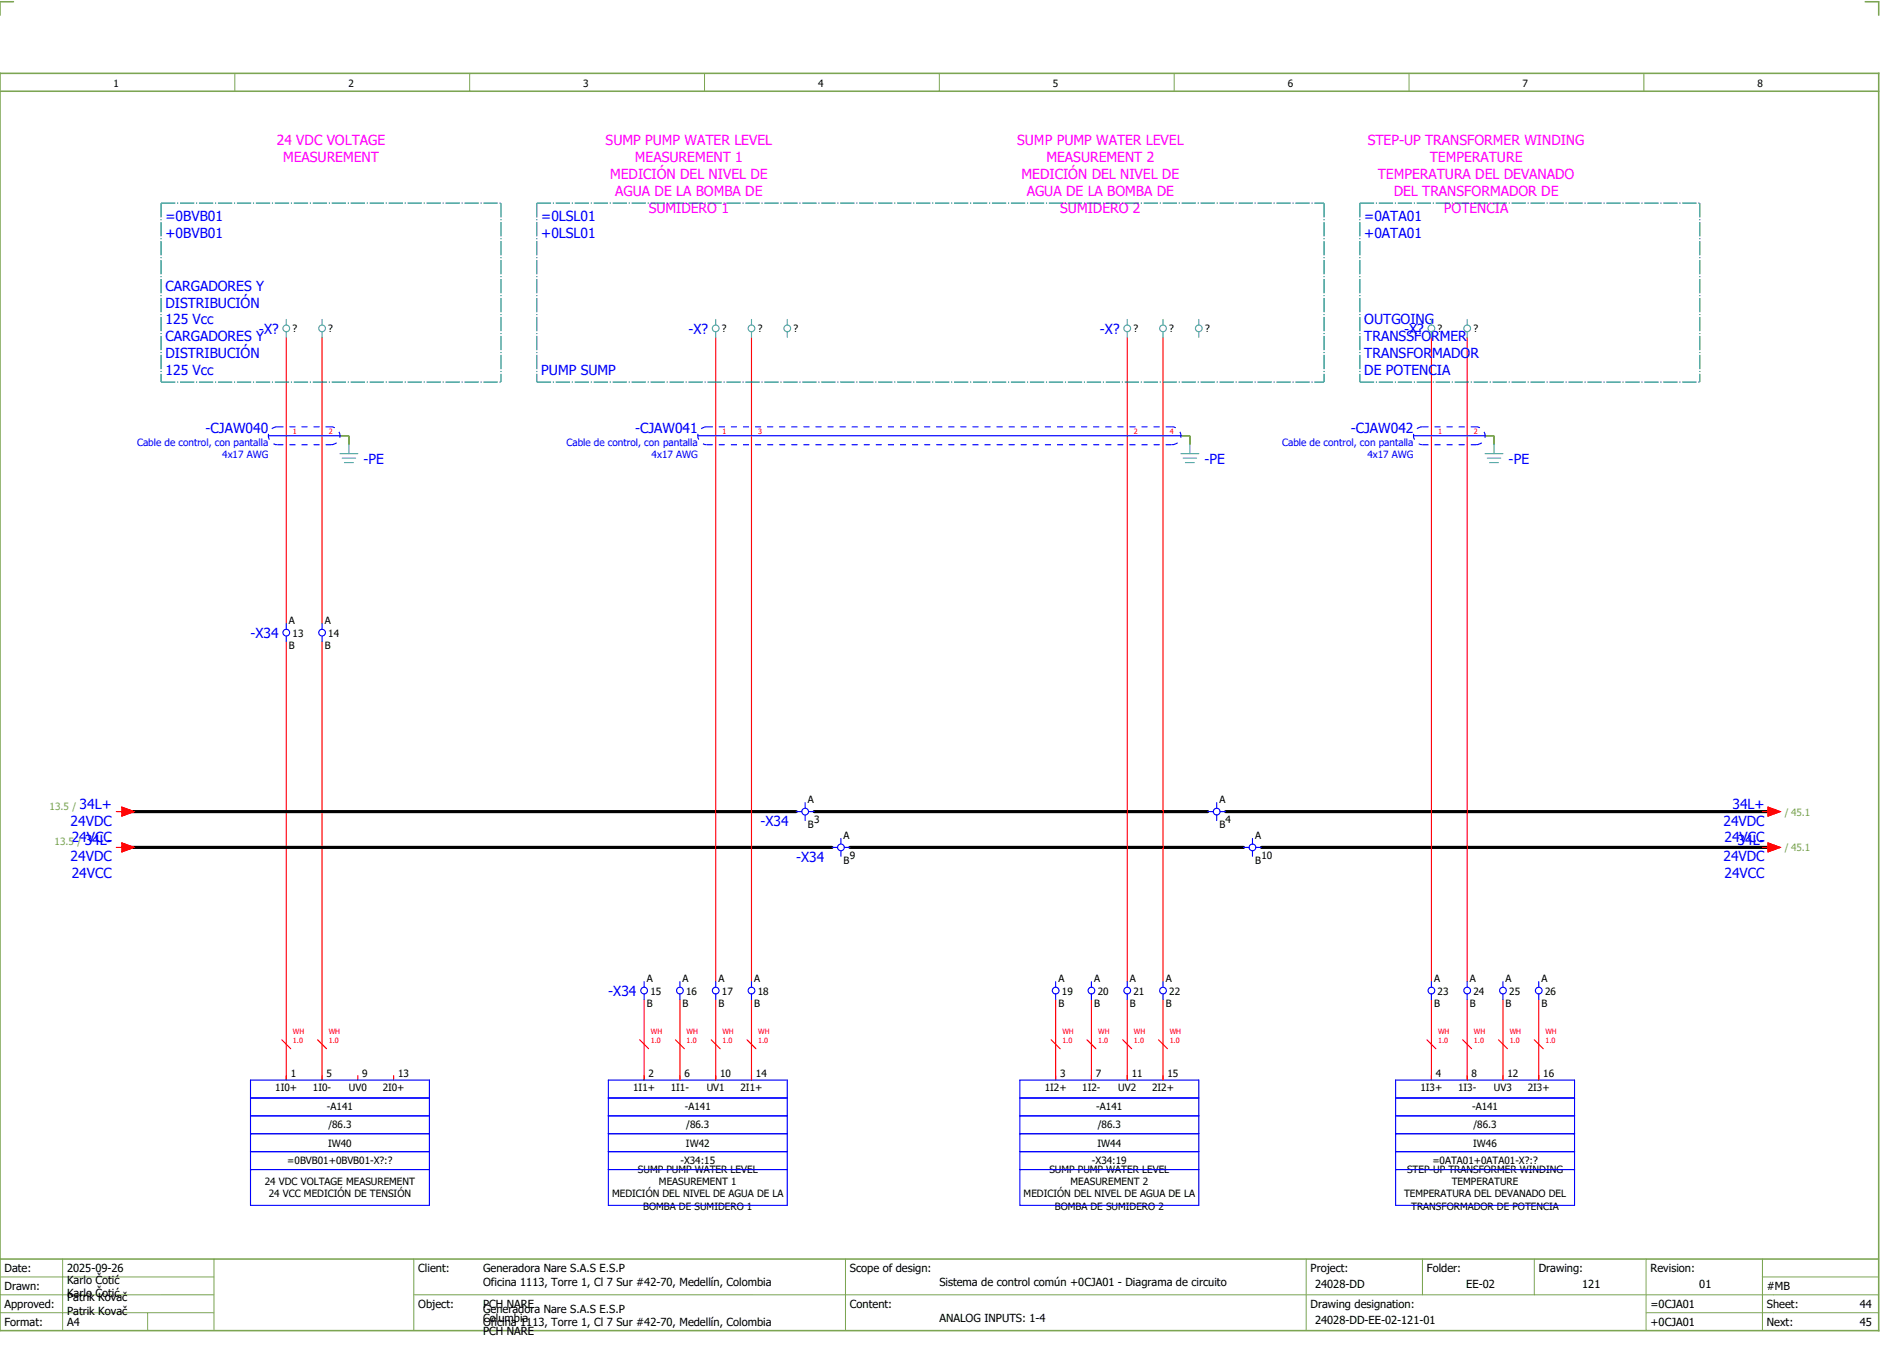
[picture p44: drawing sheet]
<svg xmlns="http://www.w3.org/2000/svg" width="421mm" height="301mm" viewBox="0 0 421 301" stroke-linecap="round" stroke-linejoin="round" font-family="sans-serif">
<defs><g id="words">
<g font-size="3.1" fill="#f0f">
<text x="61.9" y="32.5">24 VDC VOLTAGE</text>
<text x="135.4" y="32.5">SUMP PUMP WATER LEVEL</text>
<text x="227.4" y="32.5">SUMP PUMP WATER LEVEL</text>
<text x="305.8" y="32.5">STEP-UP TRANSFORMER WINDING</text>
<text x="63.3" y="36.3">MEASUREMENT</text>
<text x="136.4" y="40">MEDICIÓN DEL NIVEL DE</text>
<text x="141.9" y="36.3">MEASUREMENT 1</text>
<text x="228.4" y="40">MEDICIÓN DEL NIVEL DE</text>
<text x="233.9" y="36.3">MEASUREMENT 2</text>
<text x="308" y="40">TEMPERATURA DEL DEVANADO</text>
<text x="319.6" y="36.3">TEMPERATURE</text>
<text x="137.5" y="43.8">AGUA DE LA BOMBA DE</text>
<text x="145" y="47.5">SUMIDERO 1</text>
<text x="229.5" y="43.8">AGUA DE LA BOMBA DE</text>
<text x="237" y="47.5">SUMIDERO 2</text>
<text x="311.6" y="43.8">DEL TRANSFORMADOR DE</text>
<text x="322.8" y="47.5">POTENCIA</text>
</g>
<g font-size="3.1" fill="#00f">
<text x="37" y="49.5">=0BVB01</text>
<text x="37" y="53.3">+0BVB01</text>
<text x="121" y="49.5">=0LSL01</text>
<text x="121" y="53.3">+0LSL01</text>
<text x="305" y="49.5">=0ATA01</text>
<text x="305" y="53.3">+0ATA01</text>
<text x="37" y="65">CARGADORES Y</text>
<text x="37" y="68.8">DISTRIBUCIÓN</text>
<text x="37" y="72.5">125 Vcc</text>
<text x="37" y="76.3">CARGADORES Y</text>
<text x="57.9" y="74.6">-X?</text>
<text x="153.9" y="74.6">-X?</text>
<text x="245.9" y="74.6">-X?</text>
<text x="305" y="72.5">OUTGOING</text>
<text x="305" y="76.3">TRANSSFORMER</text>
<text x="313.9" y="74.6">-X?</text>
<text x="37" y="80">DISTRIBUCIÓN</text>
<text x="37" y="83.8">125 Vcc</text>
<text x="121" y="83.8">PUMP SUMP</text>
<text x="305" y="80">TRANSFORMADOR</text>
<text x="305" y="83.8">DE POTENCIA</text>
<text x="46" y="96.8">-CJAW040</text>
<text x="142" y="96.8">-CJAW041</text>
<text x="302" y="96.8">-CJAW042</text>
<text x="81.3" y="103.7">-PE</text>
<text x="269.3" y="103.7">-PE</text>
<text x="337.3" y="103.7">-PE</text>
<text x="56" y="142.6">-X34</text>
<text x="15.8" y="184.5">24VDC</text>
<text x="17.8" y="180.8">34L+</text>
<text x="170" y="184.7">-X34</text>
<text x="385.3" y="184.5">24VDC</text>
<text x="387.3" y="180.8">34L+</text>
<text x="16" y="188.3">24VCC</text>
<text x="18.9" y="188.8">34L-</text>
<text x="385.5" y="188.3">24VCC</text>
<text x="388.4" y="188.8">34L-</text>
<text x="15.8" y="192.5">24VDC</text>
<text x="16" y="196.3">24VCC</text>
<text x="178" y="192.7">-X34</text>
<text x="385.3" y="192.5">24VDC</text>
<text x="385.5" y="196.3">24VCC</text>
<text x="136" y="222.6">-X34</text>
</g>
<g font-size="2.5">
<text x="1" y="284.4">Date:</text>
<text x="15" y="286.9">Karlo Čotić</text>
<text x="15" y="284.4">2025-09-26</text>
<text x="93.5" y="284.4">Client:</text>
<text x="108" y="284.4">Generadora Nare S.A.S E.S.P</text>
<text x="108" y="287.4">Oficina 1113, Torre 1, Cl 7 Sur #42-70, Medellín, Colombia</text>
<text x="190" y="284.4">Scope of design:</text>
<text x="210" y="287.4">Sistema de control común +0CJA01 - Diagrama de circuito</text>
<text x="293" y="284.4">Project:</text>
<text x="294" y="287.9">24028-DD</text>
<text x="319" y="284.4">Folder:</text>
<text x="327.8" y="287.9">EE-02</text>
<text x="344" y="284.4">Drawing:</text>
<text x="353.7" y="287.9">121</text>
<text x="369" y="284.4">Revision:</text>
<text x="379.9" y="287.9">01</text>
<text x="1" y="288.4">Drawn:</text>
<text x="1" y="292.4">Approved:</text>
<text x="15" y="289.9">Karlo Čotić</text>
<text x="15" y="290.9">Patrik Kovač</text>
<text x="15" y="293.9">Patrik Kovač</text>
<text x="93.5" y="292.4">Object:</text>
<text x="108" y="293.4">Generadora Nare S.A.S E.S.P</text>
<text x="108" y="292.4">PCH NARE</text>
<text x="190" y="292.4">Content:</text>
<text x="293" y="292.4">Drawing designation:</text>
<text x="369" y="292.4">=0CJA01</text>
<text x="395" y="292.4">Sheet:</text>
<text x="395" y="288.4">#MB</text>
<text x="415.8" y="292.4">44</text>
<text x="1" y="296.4">Format:</text>
<text x="15" y="296.4">A4</text>
<text x="108" y="296.4">Oficina 1113, Torre 1, Cl 7 Sur #42-70, Medellín, Colombia</text>
<text x="108" y="295.4">Columbia</text>
<text x="108" y="298.4">PCH NARE</text>
<text x="210" y="295.4">ANALOG INPUTS: 1-4</text>
<text x="294" y="295.9">24028-DD-EE-02-121-01</text>
<text x="369" y="296.4">+0CJA01</text>
<text x="395" y="296.4">Next:</text>
<text x="415.8" y="296.4">45</text>
</g>
<g font-size="2.2">
<text x="25.4" y="19.4">1</text>
<text x="77.9" y="19.4">2</text>
<text x="130.4" y="19.4">3</text>
<text x="182.9" y="19.4">4</text>
<text x="235.4" y="19.4">5</text>
<text x="287.9" y="19.4">6</text>
<text x="340.4" y="19.4">7</text>
<text x="392.9" y="19.4">8</text>
<text x="65.4" y="74.3">?</text>
<text x="73.4" y="74.3">?</text>
<text x="161.4" y="74.3">?</text>
<text x="169.4" y="74.3">?</text>
<text x="177.4" y="74.3">?</text>
<text x="253.4" y="74.3">?</text>
<text x="261.4" y="74.3">?</text>
<text x="269.4" y="74.3">?</text>
<text x="321.4" y="74.3">?</text>
<text x="329.4" y="74.3">?</text>
<text x="64.6" y="139.5">A</text>
<text x="65.4" y="142.3">13</text>
<text x="72.6" y="139.5">A</text>
<text x="73.4" y="142.3">14</text>
<text x="64.6" y="145">B</text>
<text x="72.6" y="145">B</text>
<text x="180.6" y="179.5">A</text>
<text x="272.6" y="179.5">A</text>
<text x="180.6" y="185">B</text>
<text x="182" y="184">3</text>
<text x="272.6" y="185">B</text>
<text x="274" y="184">4</text>
<text x="188.6" y="187.5">A</text>
<text x="280.6" y="187.5">A</text>
<text x="188.6" y="193">B</text>
<text x="190" y="192">9</text>
<text x="280.6" y="193">B</text>
<text x="282" y="192">10</text>
<text x="144.6" y="219.5">A</text>
<text x="152.6" y="219.5">A</text>
<text x="160.6" y="219.5">A</text>
<text x="168.6" y="219.5">A</text>
<text x="236.6" y="219.5">A</text>
<text x="244.6" y="219.5">A</text>
<text x="252.6" y="219.5">A</text>
<text x="260.6" y="219.5">A</text>
<text x="320.6" y="219.5">A</text>
<text x="328.6" y="219.5">A</text>
<text x="336.6" y="219.5">A</text>
<text x="344.6" y="219.5">A</text>
<text x="144.6" y="225">B</text>
<text x="145.4" y="222.3">15</text>
<text x="152.6" y="225">B</text>
<text x="153.4" y="222.3">16</text>
<text x="160.6" y="225">B</text>
<text x="161.4" y="222.3">17</text>
<text x="168.6" y="225">B</text>
<text x="169.4" y="222.3">18</text>
<text x="236.6" y="225">B</text>
<text x="237.4" y="222.3">19</text>
<text x="244.6" y="225">B</text>
<text x="245.4" y="222.3">20</text>
<text x="252.6" y="225">B</text>
<text x="253.4" y="222.3">21</text>
<text x="260.6" y="225">B</text>
<text x="261.4" y="222.3">22</text>
<text x="320.6" y="225">B</text>
<text x="321.4" y="222.3">23</text>
<text x="328.6" y="225">B</text>
<text x="329.4" y="222.3">24</text>
<text x="336.6" y="225">B</text>
<text x="337.4" y="222.3">25</text>
<text x="344.6" y="225">B</text>
<text x="345.4" y="222.3">26</text>
<text x="61.5" y="243.8">1I0+</text>
<text x="65" y="240.7">1</text>
<text x="70" y="243.8">1I0-</text>
<text x="73" y="240.7">5</text>
<text x="78" y="243.8">UV0</text>
<text x="81" y="240.7">9</text>
<text x="85.5" y="243.8">2I0+</text>
<text x="89" y="240.7">13</text>
<text x="141.5" y="243.8">1I1+</text>
<text x="145" y="240.7">2</text>
<text x="150" y="243.8">1I1-</text>
<text x="153" y="240.7">6</text>
<text x="158" y="243.8">UV1</text>
<text x="161" y="240.7">10</text>
<text x="165.5" y="243.8">2I1+</text>
<text x="169" y="240.7">14</text>
<text x="233.5" y="243.8">1I2+</text>
<text x="237" y="240.7">3</text>
<text x="242" y="243.8">1I2-</text>
<text x="245" y="240.7">7</text>
<text x="250" y="243.8">UV2</text>
<text x="253" y="240.7">11</text>
<text x="257.5" y="243.8">2I2+</text>
<text x="261" y="240.7">15</text>
<text x="317.5" y="243.8">1I3+</text>
<text x="321" y="240.7">4</text>
<text x="326" y="243.8">1I3-</text>
<text x="329" y="240.7">8</text>
<text x="334" y="243.8">UV3</text>
<text x="337" y="240.7">12</text>
<text x="341.5" y="243.8">2I3+</text>
<text x="345" y="240.7">16</text>
<text x="73.1" y="248.1">-A141</text>
<text x="153.1" y="248.1">-A141</text>
<text x="245.1" y="248.1">-A141</text>
<text x="329.1" y="248.1">-A141</text>
<text x="73.4" y="256.3">IW40</text>
<text x="73.4" y="252.1">/86.3</text>
<text x="153.4" y="256.3">IW42</text>
<text x="153.4" y="252.1">/86.3</text>
<text x="245.4" y="256.3">IW44</text>
<text x="245.4" y="252.1">/86.3</text>
<text x="329.4" y="256.3">IW46</text>
<text x="329.4" y="252.1">/86.3</text>
<text x="64.2" y="260.1">=0BVB01+0BVB01-X?:?</text>
<text x="142.6" y="262.2">SUMP PUMP WATER LEVEL</text>
<text x="152.1" y="260.1">-X34:15</text>
<text x="234.6" y="262.2">SUMP PUMP WATER LEVEL</text>
<text x="244.1" y="260.1">-X34:19</text>
<text x="314.6" y="262.2">STEP-UP TRANSFORMER WINDING</text>
<text x="320.2" y="260.1">=0ATA01+0ATA01-X?:?</text>
<text x="59.2" y="264.9">24 VDC VOLTAGE MEASUREMENT</text>
<text x="60.1" y="267.6">24 VCC MEDICIÓN DE TENSIÓN</text>
<text x="136.8" y="267.6">MEDICIÓN DEL NIVEL DE AGUA DE LA</text>
<text x="147.3" y="264.9">MEASUREMENT 1</text>
<text x="228.8" y="267.6">MEDICIÓN DEL NIVEL DE AGUA DE LA</text>
<text x="239.3" y="264.9">MEASUREMENT 2</text>
<text x="313.9" y="267.6">TEMPERATURA DEL DEVANADO DEL</text>
<text x="324.5" y="264.9">TEMPERATURE</text>
<text x="143.8" y="270.3">BOMBA DE SUMIDERO 1</text>
<text x="235.8" y="270.3">BOMBA DE SUMIDERO 2</text>
<text x="315.5" y="270.3">TRANSFORMADOR DE POTENCIA</text>
</g>
<g font-size="2.2" fill="#00f">
<text x="30.6" y="99.6">Cable de control, con pantalla</text>
<text x="126.6" y="99.6">Cable de control, con pantalla</text>
<text x="286.6" y="99.6">Cable de control, con pantalla</text>
<text x="49.7" y="102.3">4x17 AWG</text>
<text x="145.7" y="102.3">4x17 AWG</text>
<text x="305.7" y="102.3">4x17 AWG</text>
</g>
<g font-size="2.2" fill="#7ca552">
<text x="11.1" y="180.9">13.5 /</text>
<text x="399" y="182.3">/ 45.1</text>
<text x="12.2" y="188.9">13.5 /</text>
<text x="399" y="190.3">/ 45.1</text>
</g>
<g font-size="1.6" fill="#f00">
<text x="65.5" y="96.9">1</text>
<text x="73.5" y="96.9">2</text>
<text x="161.5" y="96.9">1</text>
<text x="169.5" y="96.9">3</text>
<text x="253.5" y="96.9">2</text>
<text x="261.5" y="96.9">4</text>
<text x="321.5" y="96.9">1</text>
<text x="329.5" y="96.9">2</text>
<text x="65.5" y="233.1">1.0</text>
<text x="65.5" y="231.1">WH</text>
<text x="73.5" y="233.1">1.0</text>
<text x="73.5" y="231.1">WH</text>
<text x="145.5" y="233.1">1.0</text>
<text x="145.5" y="231.1">WH</text>
<text x="153.5" y="233.1">1.0</text>
<text x="153.5" y="231.1">WH</text>
<text x="161.5" y="233.1">1.0</text>
<text x="161.5" y="231.1">WH</text>
<text x="169.5" y="233.1">1.0</text>
<text x="169.5" y="231.1">WH</text>
<text x="237.5" y="233.1">1.0</text>
<text x="237.5" y="231.1">WH</text>
<text x="245.5" y="233.1">1.0</text>
<text x="245.5" y="231.1">WH</text>
<text x="253.5" y="233.1">1.0</text>
<text x="253.5" y="231.1">WH</text>
<text x="261.5" y="233.1">1.0</text>
<text x="261.5" y="231.1">WH</text>
<text x="321.5" y="233.1">1.0</text>
<text x="321.5" y="231.1">WH</text>
<text x="329.5" y="233.1">1.0</text>
<text x="329.5" y="231.1">WH</text>
<text x="337.5" y="233.1">1.0</text>
<text x="337.5" y="231.1">WH</text>
<text x="345.5" y="233.1">1.0</text>
<text x="345.5" y="231.1">WH</text>
</g>
</g></defs>
<path d="M0 16.4h420v281h-420zM3 .4h-3v3M417 .4h3v3M0 20.4h420M0 281.4h420" fill="none" stroke="#7ca552" stroke-width=".35"/>
<g fill="none" stroke="#7ca552" stroke-width=".22">
<path d="M52.5 16.4v4M105 16.4v4M157.5 16.4v4M210 16.4v4M262.5 16.4v4M315 16.4v4M367.5 16.4v4M0 285.4h47.8M0 293.4h47.8M14 281.4v16M33 293.4v4M47.8 281.4v16"/>
<path d="M47.8 289.4h-47.8M92.5 281.4v16M92.5 289.4h327.5M189 281.4v16M292 281.4v15.8M318 281.4v8M343 281.4v8M368 281.4v15.8M368 293.4h52M394 285.4h26M394 281.4v15.8"/>
</g>
<g fill="none" stroke="#f00" stroke-width=".25">
<path d="M64 75.4v64M72 75.4v64M160 75.4v144M168 75.4v144M252 75.4v144M260 75.4v144M320 75.4v144M328 75.4v144M64 143.4v98M72 143.4v98M26 181.4h1.3M26 189.4h1.3"/>
<path d="M27.3 180.4l2.7 1-2.7 1zM27.3 188.4l2.7 1-2.7 1zM394 181.4h1.2M394 189.4h1.2M395.2 180.4l2.8 1-2.8 1zM395.2 188.4l2.8 1-2.8 1zM63 232.4l2 2M71 232.4l2 2M143 232.4l2 2M144 223.4v18M151 232.4l2 2M152 223.4v18"/>
<path d="M159 232.4l2 2M160 223.4v18M167 232.4l2 2M168 223.4v18M235 232.4l2 2M236 223.4v18M243 232.4l2 2M244 223.4v18M251 232.4l2 2M252 223.4v18M259 232.4l2 2M260 223.4v18"/>
<path d="M319 232.4l2 2M320 223.4v18M327 232.4l2 2M328 223.4v18M335 232.4l2 2M336 223.4v18M343 232.4l2 2M344 223.4v18M80 240.4v1M88 240.4v1"/>
</g>
<path d="M76 97.4h2M78 97.4v2M264 97.4h2M266 97.4v2M332 97.4h2M334 97.4v2" fill="none" stroke="#00be00" stroke-width=".25" stroke-dasharray="3.2 .4 .3 .4" stroke-linecap="butt"/>
<path d="M28 181.4h150M28 189.4h158M182 181.4h88M190 189.4h88M274 181.4h122M282 189.4h114" fill="none" stroke="#000" stroke-width=".7"/>
<g fill="none" stroke="#00f" stroke-width=".25">
<path d="M60 97.4h16M156 97.4h108M316 97.4h16M64 139.4v1.2M72 139.4v1.2M64 142.1v1.3M72 142.1v1.3M180 179.4v1.2M272 179.4v1.2M178 181.4h1.2M180 182.1v1.3M180.7 181.4h1.3"/>
<path d="M186 189.4h1.2M188 187.4v1.2M188 190.1v1.3M188.7 189.4h1.3M270 181.4h1.3M272 182.1v1.3M272.8 181.4h1.2M278 189.4h1.3M280 187.4v1.2M280 190.1v1.3M280.8 189.4h1.2M144 219.4v1.2"/>
<path d="M152 219.4v1.2M160 219.4v1.2M168 219.4v1.2M236 219.4v1.2M244 219.4v1.2M252 219.4v1.2M260 219.4v1.2M320 219.4v1.2M328 219.4v1.2M336 219.4v1.2M344 219.4v1.2M144 222.1v1.3"/>
<path d="M152 222.1v1.3M160 222.1v1.3M168 222.1v1.3M236 222.1v1.3M244 222.1v1.3M252 222.1v1.3M260 222.1v1.3M320 222.1v1.3M328 222.1v1.3M336 222.1v1.3M344 222.1v1.3M56 249.4h40"/>
<path d="M56 245.4h40M56 257.4h40M56 253.4h40M56 241.4h40v28h-40zM136 249.4h40M136 241.4h40v28h-40zM136 245.4h40M136 257.4h40M136 253.4h40M228 249.4h40M228 245.4h40M228 257.4h40"/>
<path d="M228 253.4h40M228 241.4h40v28h-40zM312 249.4h40M312 245.4h40M312 257.4h40M312 253.4h40M312 241.4h40v28h-40zM56 261.4h40M136 261.4h40M228 261.4h40M312 261.4h40"/>
<circle cx="64" cy="141.4" r=".75"/>
<circle cx="72" cy="141.4" r=".75"/>
<circle cx="180" cy="181.4" r=".75"/>
<circle cx="188" cy="189.4" r=".75"/>
<circle cx="272" cy="181.4" r=".75"/>
<circle cx="280" cy="189.4" r=".75"/>
<circle cx="144" cy="221.4" r=".75"/>
<circle cx="152" cy="221.4" r=".75"/>
<circle cx="160" cy="221.4" r=".75"/>
<circle cx="168" cy="221.4" r=".75"/>
<circle cx="236" cy="221.4" r=".75"/>
<circle cx="244" cy="221.4" r=".75"/>
<circle cx="252" cy="221.4" r=".75"/>
<circle cx="260" cy="221.4" r=".75"/>
<circle cx="320" cy="221.4" r=".75"/>
<circle cx="328" cy="221.4" r=".75"/>
<circle cx="336" cy="221.4" r=".75"/>
<circle cx="344" cy="221.4" r=".75"/>
</g>
<path d="M36 45.4h76M36 45.4v40M112 45.4v40M120 45.4h176M120 45.4v40M296 45.4v40M304 45.4h76M304 45.4v40M380 45.4v40M36 85.4h76M120 85.4h176M304 85.4h76" fill="none" stroke="#007f7f" stroke-width=".25" stroke-dasharray="3.2 .4 .3 .4" stroke-linecap="butt"/>
<g fill="none" stroke="#52a5a5" stroke-width=".25">
<path d="M64 71.4v1.2M64 74.1v1.3M72 71.4v1.2M72 74.1v1.3M160 71.4v1.2M160 74.1v1.3M168 71.4v1.2M168 74.1v1.3M176 71.4v1.2M176 74.1v1.3M252 71.4v1.2M252 74.1v1.3"/>
<path d="M260 71.4v1.2M260 74.1v1.3M268 71.4v1.2M268 74.1v1.3M320 71.4v1.2M320 74.1v1.3M328 71.4v1.2M328 74.1v1.3M78 99.4v2M266 99.4v2M334 99.4v2M76 101.4h4"/>
<path d="M76.5 102.4h3M77 103.4h2M264 101.4h4M264.5 102.4h3M265 103.4h2M332 101.4h4M332.5 102.4h3M333 103.4h2"/>
<circle cx="64" cy="73.4" r=".75"/>
<circle cx="72" cy="73.4" r=".75"/>
<circle cx="160" cy="73.4" r=".75"/>
<circle cx="168" cy="73.4" r=".75"/>
<circle cx="176" cy="73.4" r=".75"/>
<circle cx="252" cy="73.4" r=".75"/>
<circle cx="260" cy="73.4" r=".75"/>
<circle cx="268" cy="73.4" r=".75"/>
<circle cx="320" cy="73.4" r=".75"/>
<circle cx="328" cy="73.4" r=".75"/>
</g>
<path d="M62 99.4h12M62 95.4h12M62 95.4a2 2 0 0 0-2 2 2 2 0 0 0 2 2M74 99.4a2 2 0 0 0 2-2 2 2 0 0 0-2-2M158 99.4h104M158 95.4h104M158 95.4a2 2 0 0 0-2 2 2 2 0 0 0 2 2M262 99.4a2 2 0 0 0 2-2 2 2 0 0 0-2-2M318 99.4h12M318 95.4h12M318 95.4a2 2 0 0 0-2 2 2 2 0 0 0 2 2M330 99.4a2 2 0 0 0 2-2 2 2 0 0 0-2-2" fill="none" stroke="#00f" stroke-width=".25" stroke-dasharray="1.4 1.4" stroke-linecap="butt"/>
<g fill="#f00" stroke="#f00" stroke-width=".22">
<path d="M27.3 180.4l2.7 1-2.7 1z"/>
<path d="M27.3 188.4l2.7 1-2.7 1z"/>
<path d="M395.2 180.4l2.8 1-2.8 1z"/>
<path d="M395.2 188.4l2.8 1-2.8 1z"/>
</g>
<use href="#words"/>
</svg>
